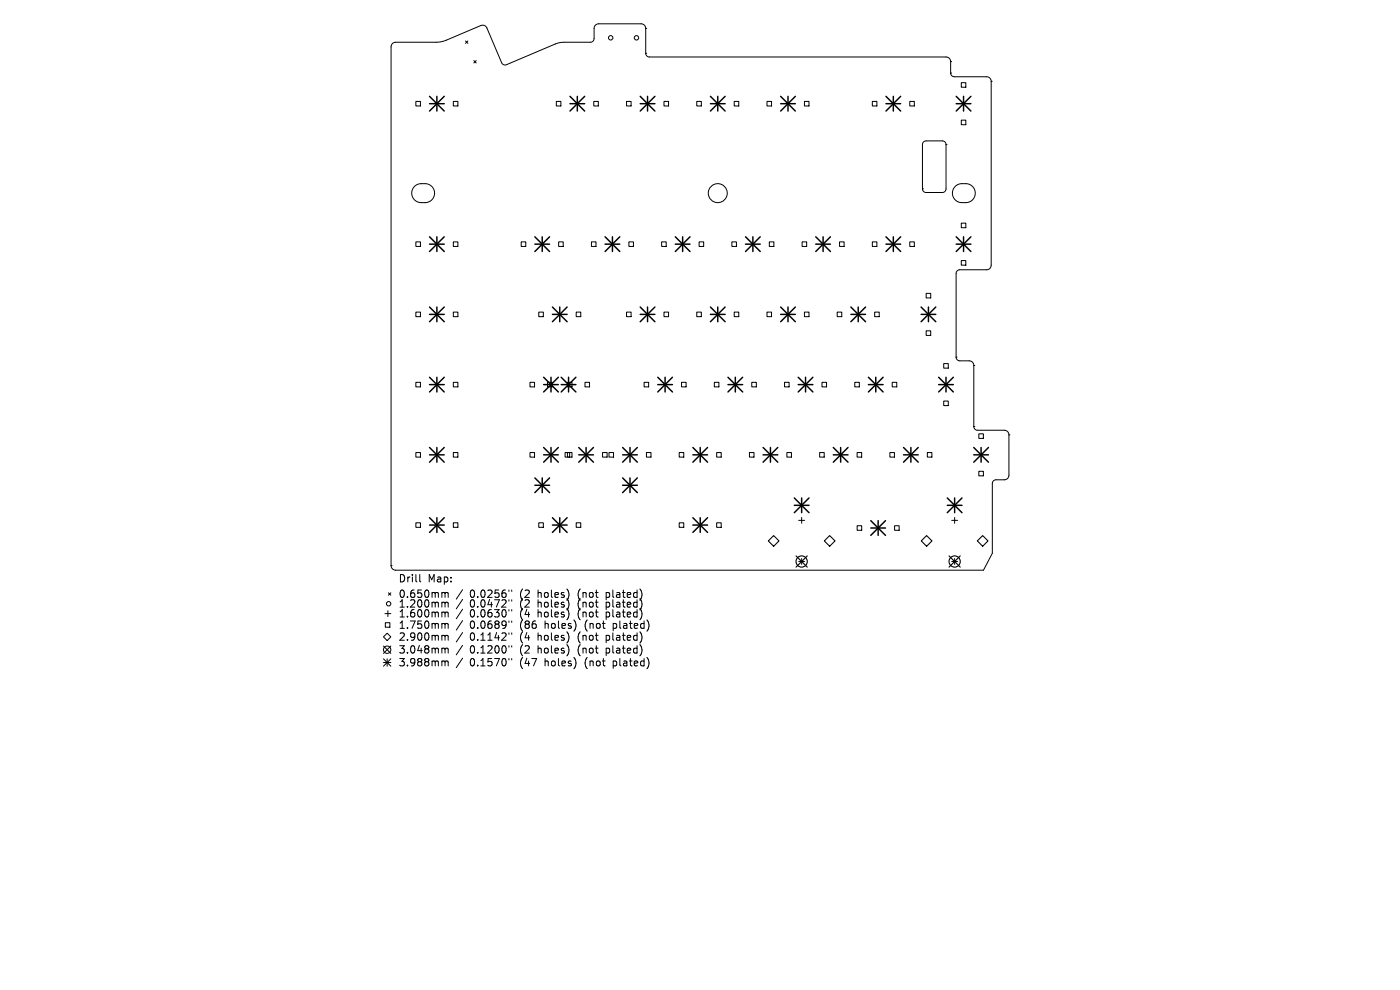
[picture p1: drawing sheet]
<svg xmlns="http://www.w3.org/2000/svg" width="297mm" height="210mm" viewBox="0 0 297 210" stroke-linecap="round" stroke-linejoin="round" font-family="sans-serif">
<defs><g id="words">
<g font-size="2.2">
<text x="84.5" y="123.7">Drill</text>
<text x="90.7" y="123.7">Map:</text>
<text x="84.5" y="127">0.650mm</text>
<text x="84.5" y="129.1">1.200mm</text>
<text x="84.5" y="131.2">1.600mm</text>
<text x="99.7" y="127">0.0256&quot;</text>
<text x="99.7" y="129.1">0.0472&quot;</text>
<text x="99.7" y="131.2">0.0630&quot;</text>
<text x="110.4" y="127">(2</text>
<text x="110.4" y="129.1">(2</text>
<text x="110.4" y="131.2">(4</text>
<text x="114.3" y="127">holes)</text>
<text x="114.3" y="129.1">holes)</text>
<text x="114.3" y="131.2">holes)</text>
<text x="122.9" y="127">(not</text>
<text x="122.9" y="129.1">(not</text>
<text x="122.9" y="131.2">(not</text>
<text x="129.1" y="127">plated)</text>
<text x="129.1" y="129.1">plated)</text>
<text x="129.1" y="131.2">plated)</text>
<text x="84.5" y="133.6">1.750mm</text>
<text x="84.5" y="136.1">2.900mm</text>
<text x="99.7" y="133.6">0.0689&quot;</text>
<text x="99.7" y="136.1">0.1142&quot;</text>
<text x="110.4" y="133.6">(86</text>
<text x="110.4" y="136.1">(4</text>
<text x="114.3" y="136.1">holes)</text>
<text x="115.8" y="133.6">holes)</text>
<text x="122.9" y="136.1">(not</text>
<text x="124.4" y="133.6">(not</text>
<text x="129.1" y="136.1">plated)</text>
<text x="130.5" y="133.6">plated)</text>
<text x="84.5" y="138.8">3.048mm</text>
<text x="84.5" y="141.6">3.988mm</text>
<text x="99.7" y="138.8">0.1200&quot;</text>
<text x="99.7" y="141.6">0.1570&quot;</text>
<text x="110.4" y="138.8">(2</text>
<text x="110.4" y="141.6">(47</text>
<text x="114.3" y="138.8">holes)</text>
<text x="115.8" y="141.6">holes)</text>
<text x="122.9" y="138.8">(not</text>
<text x="124.4" y="141.6">(not</text>
<text x="129.1" y="138.8">plated)</text>
<text x="130.5" y="141.6">plated)</text>
</g>
</g></defs>
<g fill="none" stroke="#000" stroke-width=".21">
<path d="M98.8 8.7l.5 .5M99.3 8.7l-.5 .5M100.5 12.9l.5 .5M101 12.9l-.5 .5M137 6a.98 .98 0 0 0-1-.9h-9a.98 .98 0 0 0-1 .9v2.2a.78 .78 0 0 1-.7 .8h-5.7l-1.2 .1-11 4.6a.78 .78 0 0 1-1-.4l-3.1-7.4a.98 .98 0 0 0-1.3-.5l-7.3 3.1-1.2 .4-9.6 .1a.98 .98 0 0 0-.9 .9v110.1M137 6h.1M137 11.3h.1M137 11.3a.78 .78 0 0 0 .8 .8h62.9a.98 .98 0 0 1 1 1M137 6v5.3M201.7 15.5a.78 .78 0 0 0 .8 .8h6.8a.98 .98 0 0 1 1 1M201.7 13.1h.1M201.7 15.5h.1"/>
<path d="M201.7 13.1v2.4M203.9 17.5h1v1h-1zM210.3 17.3v38.9a.98 .98 0 0 1-1 1h-5.7a.78 .78 0 0 0-.8 .8v17.8M210.3 17.3h.1M87.9 39.5l.9-.5h1.4a2.01 2.01 0 0 1 2 2 2.01 2.01 0 0 1-2 2h-.8a2.01 2.01 0 0 1-1.9-1.3 2.01 2.01 0 0 1 .4-2.2zM88.2 21.5h1v1h-1zM96.2 21.5h.9v1h-.9zM118 21.5h1v1h-1zM126 21.5h.9v1h-.9zM132.9 21.5h1v1h-1zM140.9 21.5h.9v1h-.9zM147.8 21.5h1v1h-1z"/>
<path d="M155.8 21.5h.9v1h-.9zM162.7 21.5h1v1h-1zM170.7 21.5h.9v1h-.9zM185.1 21.5h.9v1h-.9zM193 21.5h1v1h-1zM200.7 30.7a.78 .78 0 0 0-.8-.8h-3.4a.78 .78 0 0 0-.8 .8v9.4M200.7 30.7v9.4a.78 .78 0 0 1-.8 .7h-3.4a.78 .78 0 0 1-.8-.7M200.7 30.7h.1M202.6 39.5l.9-.5h1.4a2.01 2.01 0 0 1 2 2 2.01 2.01 0 0 1-2 2h-.8a2.01 2.01 0 0 1-1.9-1.3 2.01 2.01 0 0 1 .4-2.2zM203.9 25.5h1v1h-1zM88.2 51.3h1v1h-1zM96.2 51.3h.9v1h-.9z"/>
<path d="M110.6 51.3h.9v1h-.9zM118.5 51.3h1v1h-1zM125.5 51.3h.9v1h-.9zM133.4 51.3h1v1h-1zM140.4 51.3h.9v1h-.9zM148.3 51.3h1v1h-1zM155.3 51.3h.9v1h-.9zM163.2 51.3h1v1h-1zM170.2 51.3h.9v1h-.9zM178.1 51.3h1v1h-1zM185.1 51.3h.9v1h-.9zM193 51.3h1v1h-1z"/>
<path d="M195.7 40.1h.1M203.9 47.3h1v1h-1zM203.9 55.3h1v.9h-1zM88.2 66.2h1v1h-1zM96.2 66.2h.9v1h-.9zM114.3 66.2h1v1h-1zM122.2 66.2h1v1h-1zM132.9 66.2h1v1h-1zM140.9 66.2h.9v1h-.9zM147.8 66.2h1v1h-1zM155.8 66.2h.9v1h-.9zM162.7 66.2h1v1h-1z"/>
<path d="M170.7 66.2h.9v1h-.9zM177.6 66.2h1v1h-1zM185.6 66.2h.9v1h-.9zM196.5 62.2h.9v1h-.9zM196.5 70.2h.9v.9h-.9zM200.2 77.1h1v1h-1zM202.8 75.8a.78 .78 0 0 0 .8 .7h2a.98 .98 0 0 1 1 1M202.8 75.8h.1M206.6 77.5h.1M206.6 77.5v13M88.2 81.1h1v1h-1zM88.2 96h1v1h-1z"/>
<path d="M96.2 81.1h.9v1h-.9zM96.2 96h.9v1h-.9zM112.4 81.1h1v1h-1zM112.4 96h1v1h-1zM116.2 81.1h.9v1h-.9zM119.9 96h.9v1h-.9zM120.4 81.1h.9v1h-.9zM120.4 96h.9v1h-.9zM124.1 81.1h1v1h-1zM127.8 96h1v1h-1zM129.2 96h1v1h-1zM136.6 81.1h1v1h-1z"/>
<path d="M137.1 96h1v1h-1zM144.1 96h1v1h-1zM144.6 81.1h1v1h-1zM151.5 81.1h1v1h-1zM152 96h1v1h-1zM159 96h1v1h-1zM159.5 81.1h1v1h-1zM166.4 81.1h1v1h-1zM166.9 96h1v1h-1zM173.9 96h1v1h-1zM174.4 81.1h.9v1h-.9zM181.3 81.1h1v1h-1z"/>
<path d="M181.8 96h1v1h-1zM188.8 96h.9v1h-.9zM189.3 81.1h.9v1h-.9zM196.7 96h1v1h-1zM200.2 85.1h1v.9h-1zM206.6 90.5a.78 .78 0 0 0 .8 .8h5.7a.98 .98 0 0 1 .9 .9M206.6 90.5h.1M207.7 92h.9v1h-.9zM207.7 100h.9v.9h-.9zM214 92.2v8.6a.98 .98 0 0 1-.9 1h-1.8a.78 .78 0 0 0-.8 .8v14.8l-1.9 3.6h-124.7a.98 .98 0 0 1-.9-1M214 92.2h.1M83 120h.1"/>
<path d="M88.2 110.9h1v1h-1zM96.2 110.9h.9v1h-.9zM114.3 110.9h1v1h-1zM122.2 110.9h1v1h-1zM144.1 110.9h1v1h-1zM152 110.9h1v1h-1zM169.4 110.4h1.3M169.4 119.1h1.3M170.1 109.8v1.2M170.1 118.5v1.2M181.8 111.5h1v1h-1zM189.8 111.5h1v1h-1z"/>
<path d="M201.9 110.4h1.2M201.9 119.1h1.2M202.5 109.8v1.2M202.5 118.5v1.2M81.3 137l1.6 1.6M81.3 139.8l1.6 1.5M81.7 130.2h1.2M81.7 132.1h1v1h-1zM82.1 134.3l.8 .8-.8 .8-.8-.8zM82.1 139.8v1.5M82.3 129.5v1.3M82.4 125.8l.5 .5"/>
<path d="M82.9 125.8l-.5 .5M82.9 137l-1.6 1.6M82.9 139.8l-1.6 1.5M89 121.9v1.3l.3 .2M94 125.7l.4 .2M94 127.7l.4 .3M94 129.8l.4 .3M94 132.2l.4 .3M94 134.8l.4 .2M94 137.5l.4 .2M94.4 125.9l.2-.2 .4 .1 .1 .9M94.4 125.9v.8"/>
<path d="M94.4 128v.8M94.4 130.1v.8M94.4 132.5v.8M94.4 135v.8M94.4 137.7v.8M94.4 128l.2-.3 .4 .1 .1 1M94.4 130.1l.2-.3 .4 .1 .1 1M94.4 132.5l.2-.3 .4 .1 .1 1M94.4 135l.2-.2h.4l.1 1M94.4 137.7l.2-.2 .4 .1 .1 .9M98.1 125.1l-1.3 2M98.1 127.2l-1.3 2"/>
<path d="M98.1 129.2l-1.3 2.1M98.1 131.7l-1.3 2M98.1 134.2l-1.3 2M98.1 136.9l-1.3 2M98.1 139.6l-1.3 2M108 125.2v.3M108 127.2v.3M108 129.3v.3M108 131.7v.3M108 134.3v.3M108 137v.3M108 139.7v.3"/>
<path d="M108.6 125.2v.3M108.6 127.2v.3M108.6 129.3v.3M108.6 131.7v.3M108.6 134.3v.3M108.6 137v.3M108.6 139.7v.3M81.3 140.5h1.6M94 140.2l.4 .2M94.4 140.4v.9M94.4 140.4l.2-.2 .4 .1 .1 1"/>
<circle cx="129.6" cy="8" r=".47"/>
<circle cx="135" cy="8" r=".47"/>
<circle cx="152.3" cy="41" r="2.01"/>
<circle cx="82.1" cy="137.8" r=".78"/>
<circle cx="82.4" cy="128.1" r=".47"/>
</g>
<path d="M163 114.7l1.1-1.1 1.2 1.1-1.2 1.2zM174.9 114.7l1.1-1.1 1.1 1.1-1.1 1.2zM195.4 114.7l1.2-1.1 1.1 1.1-1.1 1.2zM207.3 114.7l1.2-1.1 1.1 1.1-1.1 1.2z" fill="none" stroke="#000" stroke-width=".23"/>
<g fill="none" stroke="#000" stroke-width=".24">
<path d="M168.9 117.9l2.4 2.4M171.3 117.9l-2.4 2.4M201.3 117.9l2.4 2.4M203.7 117.9l-2.4 2.4"/>
<circle cx="170.1" cy="119.1" r="1.19"/>
<circle cx="202.5" cy="119.1" r="1.19"/>
</g>
<g fill="none" stroke="#000" stroke-width=".31">
<path d="M91.1 20.4l3.1 3.2M91.1 22h3.1M92.7 20.4v3.2M94.2 20.4l-3.1 3.2M120.9 22h3.1M120.9 20.4l3.1 3.2M122.5 20.4v3.2M124 20.4l-3.1 3.2M135.8 22h3.1M135.8 20.4l3.1 3.2M137.4 20.4v3.2M138.9 20.4l-3.1 3.2"/>
<path d="M150.7 22h3.1M150.7 20.4l3.1 3.2M152.3 20.4v3.2M153.8 20.4l-3.1 3.2M165.6 22h3.1M165.6 20.4l3.1 3.2M167.2 20.4v3.2M168.7 20.4l-3.1 3.2M188 22h3.1M188 20.4l3.1 3.2M189.5 20.4v3.2M191.1 20.4l-3.1 3.2"/>
<path d="M202.9 22h3.1M202.9 20.4l3.1 3.2M204.4 20.4v3.2M206 20.4l-3.1 3.2M91.1 50.2l3.1 3.2M91.1 51.8h3.1M92.7 50.2v3.2M94.2 50.2l-3.1 3.2M113.5 51.8h3.1M113.5 50.2l3.1 3.2M115 50.2v3.2M116.6 50.2l-3.1 3.2"/>
<path d="M128.4 51.8h3.1M128.4 50.2l3.1 3.2M129.9 50.2v3.2M131.5 50.2l-3.1 3.2M143.3 51.8h3.1M143.3 50.2l3.1 3.2M144.8 50.2v3.2M146.4 50.2l-3.1 3.2M158.2 51.8h3.1M158.2 50.2l3.1 3.2M159.7 50.2v3.2M161.3 50.2l-3.1 3.2"/>
<path d="M173.1 51.8h3.1M173.1 50.2l3.1 3.2M174.6 50.2v3.2M176.2 50.2l-3.1 3.2M188 51.8h3.1M188 50.2l3.1 3.2M189.5 50.2v3.2M191.1 50.2l-3.1 3.2M202.9 51.8h3.1M202.9 50.2l3.1 3.2M204.4 50.2v3.2M206 50.2l-3.1 3.2"/>
<path d="M91.1 65.1l3.1 3.1M91.1 66.7h3.1M92.7 65.1v3.1M94.2 65.1l-3.1 3.1M117.2 66.7h3.1M117.2 65.1l3.1 3.1M118.8 65.1v3.1M120.3 65.1l-3.1 3.1M135.8 66.7h3.1M135.8 65.1l3.1 3.1M137.4 65.1v3.1M138.9 65.1l-3.1 3.1"/>
<path d="M150.7 66.7h3.1M150.7 65.1l3.1 3.1M152.3 65.1v3.1M153.8 65.1l-3.1 3.1M165.6 66.7h3.1M165.6 65.1l3.1 3.1M167.2 65.1v3.1M168.7 65.1l-3.1 3.1M180.5 66.7h3.1M180.5 65.1l3.1 3.1M182.1 65.1v3.1M183.6 65.1l-3.1 3.1"/>
<path d="M195.4 66.7h3.1M195.4 65.1l3.1 3.1M197 65.1v3.1M198.5 65.1l-3.1 3.1M91.1 80l3.1 3.1M91.1 81.6h3.1M91.1 94.9l3.1 3.1M91.1 96.5h3.1M92.7 80v3.1M92.7 94.9v3.1M94.2 80l-3.1 3.1M94.2 94.9l-3.1 3.1"/>
<path d="M115.3 81.6h3.1M115.3 96.5h3.1M115.3 80l3.1 3.1M115.3 94.9l3.1 3.1M116.9 80v3.1M116.9 94.9v3.1M118.4 80l-3.1 3.1M118.4 94.9l-3.1 3.1M119.1 81.6h3.1M119.1 80l3.1 3.1M120.6 80v3.1M122.2 80l-3.1 3.1"/>
<path d="M122.8 96.5h3.1M122.8 94.9l3.1 3.1M124.3 94.9v3.1M125.9 94.9l-3.1 3.1M132.1 96.5h3.1M132.1 94.9l3.1 3.1M133.6 94.9v3.1M135.2 94.9l-3.1 3.1M139.5 81.6h3.2M139.5 80l3.2 3.1M141.1 80v3.1M142.7 80l-3.2 3.1"/>
<path d="M147 96.5h3.1M147 94.9l3.1 3.1M148.5 94.9v3.1M150.1 94.9l-3.1 3.1M154.4 81.6h3.2M154.4 80l3.2 3.1M156 80v3.1M157.6 80l-3.2 3.1M161.9 96.5h3.1M161.9 94.9l3.1 3.1M163.4 94.9v3.1M165 94.9l-3.1 3.1"/>
<path d="M169.3 81.6h3.2M169.3 80l3.2 3.1M170.9 80v3.1M172.5 80l-3.2 3.1M176.8 96.5h3.1M176.8 94.9l3.1 3.1M178.3 94.9v3.1M179.9 94.9l-3.1 3.1M184.2 81.6h3.1M184.2 80l3.1 3.1M185.8 80v3.1M187.3 80l-3.1 3.1"/>
<path d="M191.7 96.5h3.1M191.7 94.9l3.1 3.1M193.2 94.9v3.1M194.8 94.9l-3.1 3.1M199.1 81.6h3.1M199.1 80l3.1 3.1M200.7 80v3.1M202.2 80l-3.1 3.1M206.6 96.5h3.1M206.6 94.9l3.1 3.1M208.1 94.9v3.1M209.7 94.9l-3.1 3.1"/>
<path d="M91.1 109.8l3.1 3.1M91.1 111.4h3.1M92.7 109.8v3.1M94.2 109.8l-3.1 3.1M113.5 101.4l3.1 3.1M113.5 102.9h3.1M115 101.4v3.1M116.6 101.4l-3.1 3.1M117.2 111.4h3.1M117.2 109.8l3.1 3.1M118.8 109.8v3.1M120.3 109.8l-3.1 3.1"/>
<path d="M132.1 102.9h3.1M132.1 101.4l3.1 3.1M133.6 101.4v3.1M135.2 101.4l-3.1 3.1M147 111.4h3.1M147 109.8l3.1 3.1M148.5 109.8v3.1M150.1 109.8l-3.1 3.1M168.5 105.6l3.1 3.2M168.5 107.2h3.1M170.1 105.6v3.2M171.6 105.6l-3.1 3.2"/>
<path d="M184.7 110.4l3.2 3.2M184.7 112h3.2M186.3 110.4v3.2M187.9 110.4l-3.2 3.2M201 107.2h3.1M201 105.6l3.1 3.2M202.5 105.6v3.2M204.1 105.6l-3.1 3.2"/>
</g>
<use href="#words"/>
</svg>
